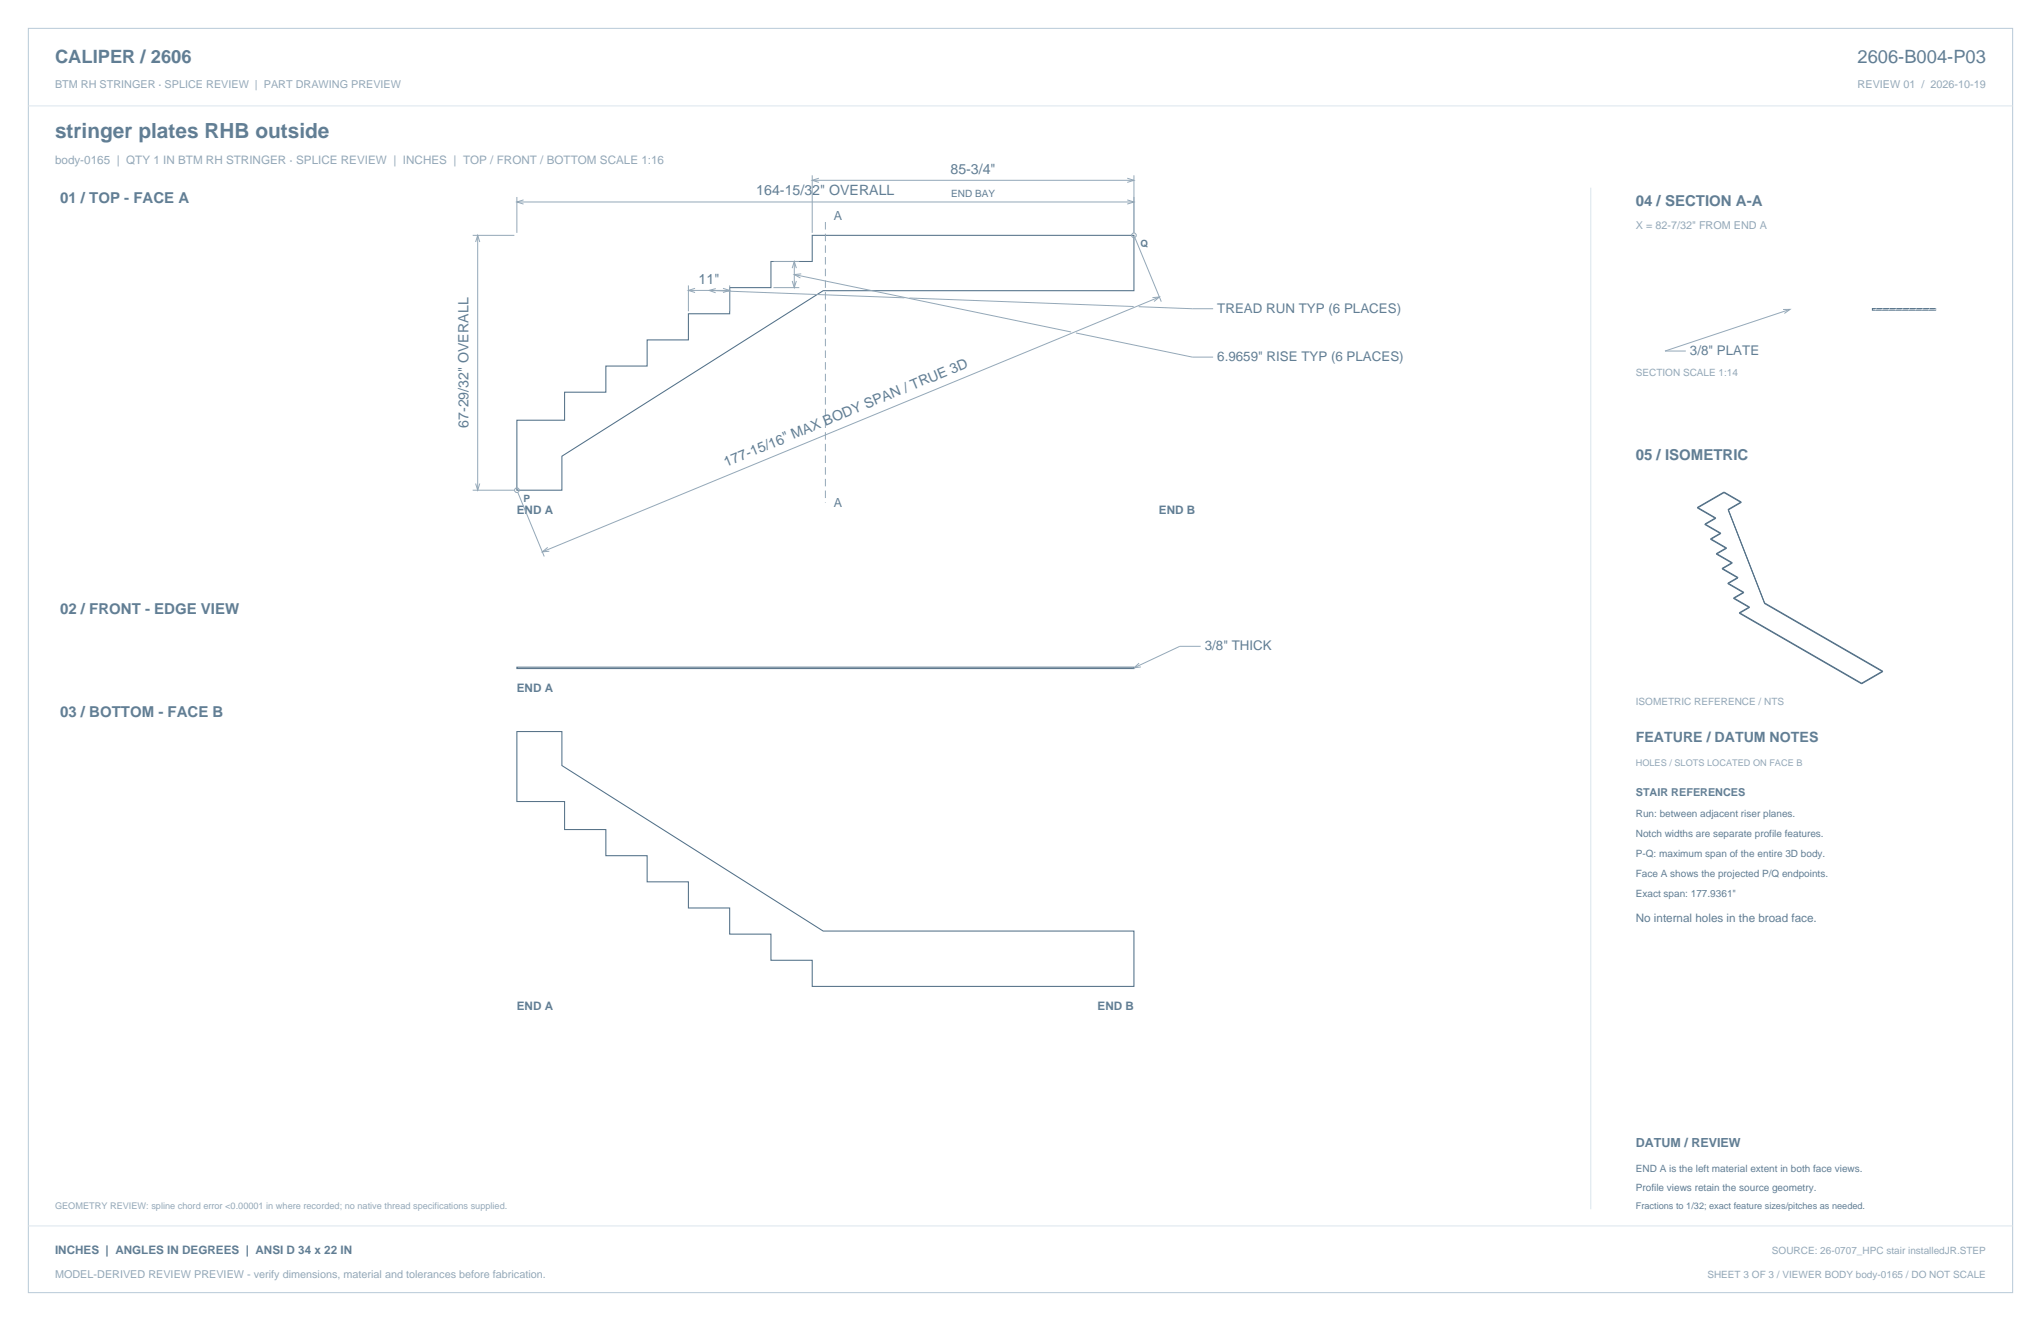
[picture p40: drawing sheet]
<svg xmlns="http://www.w3.org/2000/svg" width="864mm" height="559mm" viewBox="0 0 864 559" stroke-linecap="round" stroke-linejoin="round" font-family="sans-serif">
<defs><g id="words">
<text font-size="8.8" fill="#617e94" x="23.3" y="58.2">stringer plates RHB outside</text>
<g font-size="7.8" fill="#617e94">
<text x="23.3" y="26.8">CALIPER / 2606</text>
<text x="786" y="26.8">2606-B004-P03</text>
</g>
<g font-size="6.3" fill="#617e94">
<text x="25.4" y="86.1">01 / TOP - FACE A</text>
<text x="692.1" y="87.1">04 / SECTION A-A</text>
<text x="692.1" y="194.4">05 / ISOMETRIC</text>
<text x="25.4" y="259.6">02 / FRONT - EDGE VIEW</text>
<text x="25.4" y="303.4">03 / BOTTOM - FACE B</text>
</g>
<g font-size="6" fill="#617e94">
<text x="402.2" y="73.5">85-3/4&quot;</text>
<text x="320" y="82.6">164-15/32&quot; OVERALL</text>
<text x="295.6" y="120">11&quot;</text>
<text x="198.2" y="181" transform="rotate(-90 198.2 181)">67-29/32&quot; OVERALL</text>
<text x="307.3" y="197.5" transform="rotate(-22 307.3 197.5)">177-15/16&quot; MAX BODY SPAN / TRUE 3D</text>
<text x="692.1" y="314">FEATURE / DATUM NOTES</text>
</g>
<g font-size="5.6" fill="#617e94">
<text x="515.1" y="132.4">TREAD RUN TYP (6 PLACES)</text>
<text x="515.1" y="152.8">6.9659&quot; RISE TYP (6 PLACES)</text>
<text x="715.1" y="150.3">3/8&quot; PLATE</text>
<text x="509.8" y="275.2">3/8&quot; THICK</text>
</g>
<g font-size="5.3" fill="#617e94">
<text x="352.8" y="92.9">A</text>
<text x="352.8" y="214.4">A</text>
<text x="692.1" y="485.1">DATUM / REVIEW</text>
</g>
<text font-size="4.9" fill="#93a8b9" x="23.3" y="69.5">body-0165 | QTY 1 IN BTM RH STRINGER · SPLICE REVIEW | INCHES | TOP / FRONT / BOTTOM SCALE 1:16</text>
<g font-size="4.9" fill="#617e94">
<text x="218.7" y="217.6">END A</text>
<text x="490.4" y="217.6">END B</text>
<text x="218.7" y="292.7">END A</text>
<text x="692.1" y="390.2">No internal holes in the broad face.</text>
<text x="218.7" y="427.1">END A</text>
<text x="464.4" y="427.1">END B</text>
<text x="23.3" y="530.6">INCHES | ANGLES IN DEGREES | ANSI D 34 x 22 IN</text>
</g>
<g font-size="4.6" fill="#93a8b9">
<text x="23.3" y="37">BTM RH STRINGER · SPLICE REVIEW | PART DRAWING PREVIEW</text>
<text x="786" y="37">REVIEW 01 / 2026-10-19</text>
<text x="692.1" y="97">X = 82-7/32&quot; FROM END A</text>
<text x="23.3" y="540.5">MODEL-DERIVED REVIEW PREVIEW - verify dimensions, material and tolerances before fabrication.</text>
</g>
<text font-size="4.6" fill="#617e94" x="692.1" y="336.9">STAIR REFERENCES</text>
<g font-size="4.2" fill="#617e94">
<text x="402.4" y="83.3">END BAY</text>
<text x="482.6" y="104.5">Q</text>
<text x="221.5" y="212.3">P</text>
<text x="692.1" y="345.7">Run: between adjacent riser planes.</text>
<text x="692.1" y="354.2">Notch widths are separate profile features.</text>
<text x="692.1" y="362.7">P-Q: maximum span of the entire 3D body.</text>
<text x="692.1" y="371.1">Face A shows the projected P/Q endpoints.</text>
<text x="692.1" y="379.6">Exact span: 177.9361&quot;</text>
<text x="692.1" y="495.7">END A is the left material extent in both face views.</text>
<text x="692.1" y="503.8">Profile views retain the source geometry.</text>
</g>
<g font-size="4.2" fill="#93a8b9">
<text x="692.1" y="159.1">SECTION SCALE 1:14</text>
<text x="692.1" y="298.1">ISOMETRIC REFERENCE / NTS</text>
<text x="749.7" y="530.6">SOURCE: 26-0707_HPC stair installedJR.STEP</text>
<text x="722.4" y="540.5">SHEET 3 OF 3 / VIEWER BODY body-0165 / DO NOT SCALE</text>
</g>
<g font-size="3.9" fill="#93a8b9">
<text x="692.1" y="323.8">HOLES / SLOTS LOCATED ON FACE B</text>
<text x="23.3" y="511.5">GEOMETRY REVIEW: spline chord error &lt;0.00001 in where recorded; no native thread specifications supplied.</text>
</g>
<text font-size="3.9" fill="#617e94" x="692.1" y="511.5">Fractions to 1/32; exact feature sizes/pitches as needed.</text>
</g></defs>
<path d="M12 12h839.6v534.8h-839.6z" fill="none" stroke="#b8cad8" stroke-width=".42"/>
<path d="M12 44.8h839.6M673.1 79.4v432.1" fill="none" stroke="#dbe5ed" stroke-width=".42"/>
<path d="M218.7 177.8h20.2v-11.9h17.5v-11.1h17.4v-11h17.5v-11.1h17.4v-11h17.5v-11.1h17.5v-11h136.1v23.4h-131.5l-110.5 70v14.4h-19.1zM218.7 309.5h19.1v14.3l110.5 70h131.5v23.5h-136.1v-11.1h-17.5v-11.1h-17.5v-11h-17.4v-11.1h-17.5v-11h-17.4v-11.1h-17.5v-11.8h-20.2z" fill="none" stroke="#536f85" stroke-width=".44"/>
<g fill="none" stroke="#93a8b9" stroke-width=".42">
<path d="M343.7 74.2v24.3M343.7 76.3h136.1M346.5 75.4l-2.8 .9 2.8 .9M477 75.4l2.8 .9-2.8 .9M479.8 74.2v24.3M200 99.6h17.6M202.1 99.6v107.8M218.7 83.3v15.2M218.7 85.4h261.1M221.5 84.6l-2.8 .8 2.8 .9M477 84.6l2.8 .8-2.8 .9M201.2 102.4l.9-2.8 .9 2.8"/>
<path d="M327.3 110.6h10.9M335.2 113.4l.9-2.8 .9 2.8M335.2 118.9l.9 2.8 .9-2.8M336.1 110.6v11.1M336.1 116.1l117.1 24.3M339 115.9l-2.9 .2 2.6 1.5M480.2 100.5l11.2 27.1M291.3 120.7v11M291.3 122.9h17.4M294.1 122l-2.8 .9 2.8 .8M300 122.9l82.7 3.1M302.9 122.1l-2.9 .8 2.8 .9"/>
<path d="M305.9 122l2.8 .9-2.8 .8M308.7 120.7v11M327.3 121.7h10.9M384.8 126.1l94.9 3.6M481.8 129.7l22.7 .9h8.8M487.6 125.9l3-.3-2.3 1.9M490.6 125.6l-261.1 107.8M455.3 140.9l49.2 10.2h8.8M200 207.4h17.6M201.2 204.5l.9 2.9 .9-2.9M219.1 208.3l11.2 27.1M231.7 231.6l-2.2 1.8 2.9-.2"/>
<path d="M508 273.4h-8.8l-19.4 9.1M482 280.5l-2.2 2 2.9-.4"/>
<circle cx="479.8" cy="99.6" r=".99"/>
<circle cx="218.7" cy="207.4" r=".99"/>
</g>
<path d="M349.2 93.9v118.8" fill="none" stroke="#93a8b9" stroke-width=".42" stroke-dasharray="3.2 1.8" stroke-linecap="butt"/>
<path d="M218.7 282.2h261.1v.6h-261.1z" fill="none" stroke="#536f85" stroke-width=".42"/>
<path d="M792.3 130.5h26.7v.7h-26.7z" fill-rule="evenodd" fill="#f2f6f9" stroke="#536f85" stroke-width=".42"/>
<path d="M794 130.5l-.7 .7M796.8 130.5l-.7 .7M799.6 130.5l-.6 .7M802.5 130.5l-.7 .7M805.3 130.5l-.7 .7M808.1 130.5l-.7 .7M810.9 130.5l-.7 .7M813.8 130.5l-.7 .7M816.6 130.5l-.7 .7M819 130.5l-.3 .7M12 518.6h839.6" fill="none" stroke="#dbe5ed" stroke-width=".42"/>
<path d="M754.5 130.9h2.9l-2.4 1.7M757.4 130.9l-52.9 17.6h8.8" fill="none" stroke="#93a8b9" stroke-width=".42"/>
<g fill="none" stroke="#536f85" stroke-width=".42">
<path d="M718.2 214.6v.3M718.2 214.9l7.7 4.4M718.2 214.6l7.7 4.5M725.9 219.3l-4.5 2.6M725.9 219.1v.2M725.9 219.1l-4.5 2.6M729.5 208.1l-11.3 6.5M729.5 208.1v.3M729.5 208.4l-11.3 6.5M729.5 208.1l7.2 4.2M729.5 208.4l7.2 4.2M731.3 215.5v.2"/>
<path d="M731.3 215.7l15.4 39.6M731.3 215.5l15.4 39.6M736.7 212.6l-5.4 3.1M736.7 212.3v.3M736.7 212.3l-5.4 3.2M721.4 221.7v.2M721.4 221.7l6.6 3.8M721.4 221.9l6.6 3.8M723.8 227.9v.3M723.8 227.9l6.7 3.8M723.8 228.2l6.7 3.8M726.3 234.2l6.6 3.8"/>
<path d="M726.3 234.4l6.6 3.8M726.3 234.2v.2M728 225.5v.2M728 225.5l-4.2 2.4M728 225.7l-4.2 2.5M730.5 231.7l-4.2 2.5M730.5 232l-4.2 2.4M730.5 231.7v.3M732.9 238.2l-4.2 2.5M732.9 238l-4.2 2.4M732.9 238v.2M728.7 240.4l6.6 3.8"/>
<path d="M728.7 240.4v.3M728.7 240.7l6.6 3.8M731.1 246.7l6.7 3.8M731.1 246.9l6.7 3.9M731.1 246.7v.2M733.6 253.2l6.6 3.8M733.6 252.9l6.6 3.8M733.6 252.9v.3M735.3 244.5l-4.2 2.4M735.3 244.2v.3M735.3 244.2l-4.2 2.5M736 259.2v.2"/>
<path d="M736 259.4l51.7 29.9M736 259.2l51.7 29.8M737.8 250.8l-4.2 2.4M737.8 250.5l-4.2 2.4M737.8 250.5v.3M740.2 257l-4.2 2.4M740.2 256.7l-4.2 2.5M740.2 256.7v.3M746.7 255.1v.2M746.7 255.1l49.9 28.8M746.7 255.3l49.9 28.8M787.7 289v.3"/>
<path d="M796.6 283.9l-8.9 5.1M796.6 284.1l-8.9 5.2M796.6 283.9v.2"/>
</g>
<use href="#words"/>
</svg>
